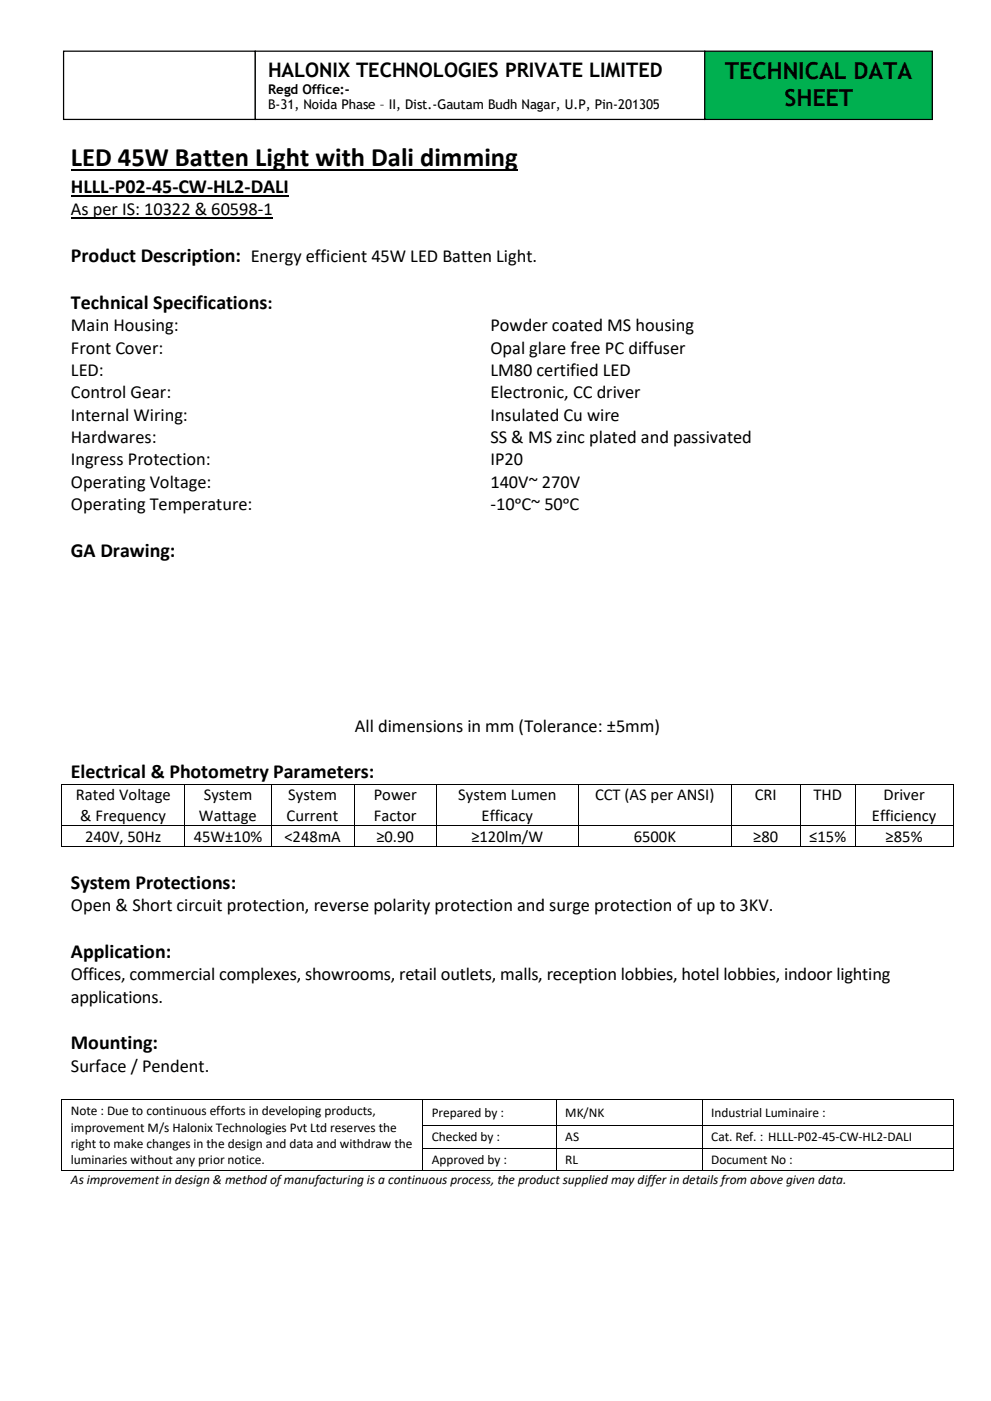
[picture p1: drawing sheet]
<svg xmlns="http://www.w3.org/2000/svg" width="210mm" height="297mm" viewBox="0 0 210 297" stroke-linecap="round" stroke-linejoin="round" font-family="sans-serif">
<defs><g id="words">
<text font-size="5.6" x="15" y="35.3">LED 45W Batten Light with Dali dimming</text>
<g font-size="5">
<text x="153.7" y="16.7">TECHNICAL DATA</text>
<text x="166.3" y="22.4">SHEET</text>
</g>
<g font-size="4.2">
<text x="56.8" y="16.3">HALONIX TECHNOLOGIES PRIVATE LIMITED</text>
<text x="15" y="40.9">HLLL-P02-45-CW-HL2-DALI</text>
<text x="15" y="55.5">Product Description: Energy efficient 45W LED Batten Light.</text>
<text x="15" y="65.4">Technical Specifications:</text>
<text x="15" y="118">GA Drawing:</text>
<text x="15" y="165">Electrical &amp; Photometry Parameters:</text>
<text x="15" y="188.3">System Protections:</text>
<text x="15" y="203">Application:</text>
<text x="15" y="222.3">Mounting:</text>
</g>
<g font-size="3.9">
<text x="15" y="45.6">As per IS: 10322 &amp; 60598-1</text>
<text x="15" y="70.2">Main Housing:</text>
<text x="103.9" y="70.2">Powder coated MS housing</text>
<text x="15" y="74.9">Front Cover:</text>
<text x="103.9" y="74.9">Opal glare free PC diffuser</text>
<text x="15" y="79.7">LED:</text>
<text x="103.9" y="79.7">LM80 certified LED</text>
<text x="15" y="84.4">Control Gear:</text>
<text x="15" y="89.2">Internal Wiring:</text>
<text x="103.9" y="84.4">Electronic, CC driver</text>
<text x="103.9" y="89.2">Insulated Cu wire</text>
<text x="15" y="93.9">Hardwares:</text>
<text x="103.9" y="93.9">SS &amp; MS zinc plated and passivated</text>
<text x="15" y="98.6">Ingress Protection:</text>
<text x="103.9" y="98.6">IP20</text>
<text x="15" y="103.4">Operating Voltage:</text>
<text x="103.9" y="103.4">140V~ 270V</text>
<text x="15" y="108.1">Operating Temperature:</text>
<text x="103.9" y="108.1">-10ᵒC~ 50ᵒC</text>
<text x="75.2" y="155.1">All dimensions in mm (Tolerance: ±5mm)</text>
<text x="15" y="193.1">Open &amp; Short circuit protection, reverse polarity protection and surge protection of up to 3KV.</text>
<text x="15" y="207.8">Offices, commercial complexes, showrooms, retail outlets, malls, reception lobbies, hotel lobbies, indoor lighting</text>
<text x="15" y="212.5">applications.</text>
<text x="15" y="227.1">Surface / Pendent.</text>
</g>
<g font-size="3.5">
<text x="16.1" y="169.6">Rated Voltage</text>
<text x="17" y="173.9">&amp; Frequency</text>
<text x="42.2" y="173.9">Wattage</text>
<text x="43.2" y="169.6">System</text>
<text x="60.8" y="173.9">Current</text>
<text x="61.1" y="169.6">System</text>
<text x="79.2" y="169.6">Power</text>
<text x="79.3" y="173.9">Factor</text>
<text x="97.1" y="169.6">System Lumen</text>
<text x="102.1" y="173.9">Efficacy</text>
<text x="126.1" y="169.6">CCT (AS per ANSI)</text>
<text x="160" y="169.6">CRI</text>
<text x="172.4" y="169.6">THD</text>
<text x="184.8" y="173.9">Efficiency</text>
<text x="187.3" y="169.6">Driver</text>
<text x="18" y="178.4">240V, 50Hz</text>
<text x="41.1" y="178.4">45W±10%</text>
<text x="60.3" y="178.4">&lt;248mA</text>
<text x="79.8" y="178.4">≥0.90</text>
<text x="99.9" y="178.4">≥120lm/W</text>
<text x="134.3" y="178.4">6500K</text>
<text x="159.7" y="178.4">≥80</text>
<text x="171.5" y="178.4">≤15%</text>
<text x="187.7" y="178.4">≥85%</text>
</g>
<g font-size="2.8">
<text x="56.8" y="19.9">Regd Office:-</text>
<text x="56.8" y="23.2">B-31, Noida Phase – II, Dist.-Gautam Budh Nagar, U.P, Pin-201305</text>
<text x="15" y="236.4">Note : Due to continuous efforts in developing products,</text>
<text x="15" y="239.8">improvement M/s Halonix Technologies Pvt Ltd reserves the</text>
<text x="91.5" y="236.7">Prepared by :</text>
<text x="119.8" y="236.7">MK/NK</text>
<text x="150.7" y="236.7">Industrial Luminaire :</text>
<text x="15" y="243.2">right to make changes in the design and data and withdraw the</text>
<text x="91.5" y="241.8">Checked by :</text>
<text x="119.8" y="241.8">AS</text>
<text x="150.7" y="241.8">Cat. Ref. : HLLL-P02-45-CW-HL2-DALI</text>
<text x="15" y="246.7">luminaries without any prior notice.</text>
<text x="15" y="250.9">As improvement in design &amp; method of manufacturing is a continuous process, the product supplied may differ in details from above given data.</text>
<text x="91.5" y="246.7">Approved by :</text>
<text x="119.8" y="246.7">RL</text>
<text x="150.7" y="246.7">Document No :</text>
</g>
</g></defs>
<path d="M15 36.1h94.8" fill="none" stroke="#000" stroke-width=".38"/>
<path d="M15 41.5h46.2" fill="none" stroke="#000" stroke-width=".3"/>
<path d="M15 46.2h42.8" fill="none" stroke="#000" stroke-width=".25"/>
<g fill="#000">
<path d="M13 166.1h.2v.2h-.2z" fill-rule="evenodd"/>
<path d="M13 166.1h.2v.2h-.2z" fill-rule="evenodd"/>
<path d="M13 174.9h.2v.2h-.2z" fill-rule="evenodd"/>
<path d="M13 179.4h.2v.2h-.2z" fill-rule="evenodd"/>
<path d="M13 179.4h.2v.2h-.2z" fill-rule="evenodd"/>
<path d="M39.1 166.1h.2v.2h-.2z" fill-rule="evenodd"/>
<path d="M39.1 174.9h.2v.2h-.2z" fill-rule="evenodd"/>
<path d="M39.1 179.4h.2v.2h-.2z" fill-rule="evenodd"/>
<path d="M57.5 166.1h.1v.2h-.1z" fill-rule="evenodd"/>
<path d="M57.5 174.9h.1v.2h-.1z" fill-rule="evenodd"/>
<path d="M57.5 179.4h.1v.2h-.1z" fill-rule="evenodd"/>
<path d="M75 166.1h.2v.2h-.2z" fill-rule="evenodd"/>
<path d="M75 174.9h.2v.2h-.2z" fill-rule="evenodd"/>
<path d="M75 179.4h.2v.2h-.2z" fill-rule="evenodd"/>
<path d="M92.5 166.1h.1v.2h-.1z" fill-rule="evenodd"/>
<path d="M92.5 174.9h.1v.2h-.1z" fill-rule="evenodd"/>
<path d="M92.5 179.4h.1v.2h-.1z" fill-rule="evenodd"/>
<path d="M122.5 166.1h.2v.2h-.2z" fill-rule="evenodd"/>
<path d="M122.5 174.9h.2v.2h-.2z" fill-rule="evenodd"/>
<path d="M122.5 179.4h.2v.2h-.2z" fill-rule="evenodd"/>
<path d="M155 166.1h.2v.2h-.2z" fill-rule="evenodd"/>
<path d="M155 174.9h.2v.2h-.2z" fill-rule="evenodd"/>
<path d="M155 179.4h.2v.2h-.2z" fill-rule="evenodd"/>
<path d="M169.6 166.1h.1v.2h-.1z" fill-rule="evenodd"/>
<path d="M169.6 174.9h.1v.2h-.1z" fill-rule="evenodd"/>
<path d="M169.6 179.4h.1v.2h-.1z" fill-rule="evenodd"/>
<path d="M181.3 166.1h.1v.2h-.1z" fill-rule="evenodd"/>
<path d="M181.3 174.9h.1v.2h-.1z" fill-rule="evenodd"/>
<path d="M181.3 179.4h.1v.2h-.1z" fill-rule="evenodd"/>
<path d="M201.9 166.1h.2v.2h-.2z" fill-rule="evenodd"/>
<path d="M201.9 166.1h.2v.2h-.2z" fill-rule="evenodd"/>
<path d="M201.9 174.9h.2v.2h-.2z" fill-rule="evenodd"/>
<path d="M201.9 179.4h.2v.2h-.2z" fill-rule="evenodd"/>
<path d="M201.9 179.4h.2v.2h-.2z" fill-rule="evenodd"/>
<path d="M13 233h.2v.1h-.2z" fill-rule="evenodd"/>
<path d="M13 233h.2v.1h-.2z" fill-rule="evenodd"/>
<path d="M13 238.4h.2v.1h-.2z" fill-rule="evenodd"/>
<path d="M89.6 233h.1v.1h-.1z" fill-rule="evenodd"/>
<path d="M89.6 238.4h.1v.1h-.1z" fill-rule="evenodd"/>
<path d="M117.9 233h.2v.1h-.2z" fill-rule="evenodd"/>
<path d="M117.9 238.4h.2v.1h-.2z" fill-rule="evenodd"/>
<path d="M148.8 233h.1v.1h-.1z" fill-rule="evenodd"/>
<path d="M148.8 238.4h.1v.1h-.1z" fill-rule="evenodd"/>
<path d="M201.9 233h.2v.1h-.2z" fill-rule="evenodd"/>
<path d="M201.9 233h.2v.1h-.2z" fill-rule="evenodd"/>
<path d="M201.9 238.4h.2v.1h-.2z" fill-rule="evenodd"/>
<path d="M13 243.3h.2v.2h-.2z" fill-rule="evenodd"/>
<path d="M13 248.1h.2v.1h-.2z" fill-rule="evenodd"/>
<path d="M13 248.1h.2v.1h-.2z" fill-rule="evenodd"/>
<path d="M89.6 243.3h.1v.2h-.1z" fill-rule="evenodd"/>
<path d="M89.6 248.1h.1v.1h-.1z" fill-rule="evenodd"/>
<path d="M117.9 243.3h.2v.2h-.2z" fill-rule="evenodd"/>
<path d="M117.9 248.1h.2v.1h-.2z" fill-rule="evenodd"/>
<path d="M148.8 243.3h.1v.2h-.1z" fill-rule="evenodd"/>
<path d="M148.8 248.1h.1v.1h-.1z" fill-rule="evenodd"/>
<path d="M201.9 243.3h.2v.2h-.2z" fill-rule="evenodd"/>
<path d="M201.9 248.1h.2v.1h-.2z" fill-rule="evenodd"/>
<path d="M201.9 248.1h.2v.1h-.2z" fill-rule="evenodd"/>
</g>
<g fill="none" stroke="#000" stroke-width=".21">
<path d="M13.1 166.3v8.6M13.1 175.1v4.3M13.2 166.2h25.9M13.2 175h25.9M13.2 179.5h25.9M39.2 166.3v8.6M39.2 175.1v4.3M39.3 166.2h18.2M39.3 175h18.2M39.3 179.5h18.2M57.5 166.3v8.6M57.5 175.1v4.3"/>
<path d="M57.6 166.2h17.4M57.6 175h17.4M57.6 179.5h17.4M75.1 166.3v8.6M75.1 175.1v4.3M75.2 166.2h17.3M75.2 175h17.3M75.2 179.5h17.3M92.6 166.3v8.6M92.6 175.1v4.3M92.6 166.2h29.9M92.6 175h29.9"/>
<path d="M92.6 179.5h29.9M122.6 166.3v8.6M122.6 175.1v4.3M122.7 166.2h32.3M122.7 175h32.3M122.7 179.5h32.3M155.1 166.3v8.6M155.1 175.1v4.3M155.2 166.2h14.4M155.2 175h14.4M155.2 179.5h14.4M169.7 166.3v8.6"/>
<path d="M169.7 175.1v4.3M169.7 166.2h11.6M169.7 175h11.6M169.7 179.5h11.6M181.3 166.3v8.6M181.3 175.1v4.3M181.4 166.2h20.5M181.4 175h20.5M181.4 179.5h20.5M202 166.3v8.6M202 175.1v4.3M13.1 233.1v5.3"/>
<path d="M13.1 238.5v4.8M13.2 233h76.4M89.6 233.1v5.3M89.6 238.5v4.8M89.7 233h28.2M89.7 238.5h28.2M118 233.1v5.3M118 238.5v4.8M118.1 233h30.7M118.1 238.5h30.7M148.8 233.1v5.3M148.8 238.5v4.8"/>
<path d="M148.9 233h53M148.9 238.5h53M202 233.1v5.3M202 238.5v4.8M13.1 243.5v4.6M13.2 248.2h76.4M89.6 243.5v4.6M89.7 243.4h28.2M89.7 248.2h28.2M118 243.5v4.6M118.1 243.4h30.7M118.1 248.2h30.7"/>
<path d="M148.8 243.5v4.6M148.9 243.4h53M148.9 248.2h53M202 243.5v4.6"/>
</g>
<path d="M149.4 10.8h48.2v14.5h-48.2z" fill-rule="evenodd" fill="#00b050"/>
<path d="M149.4 10.8h48.2v14.5h-48.2z" fill="none" stroke="#000" stroke-width=".26"/>
<path d="M13.5 10.8h40.6v14.5h-40.6z" fill-rule="evenodd" fill="#fff"/>
<path d="M13.5 10.8h40.6v14.5h-40.6z" fill="none" stroke="#000" stroke-width=".26"/>
<path d="M54.1 10.8h95.3v14.5h-95.3z" fill-rule="evenodd" fill="#fff"/>
<path d="M54.1 10.8h95.3v14.5h-95.3z" fill="none" stroke="#000" stroke-width=".26"/>
<use href="#words"/>
</svg>
